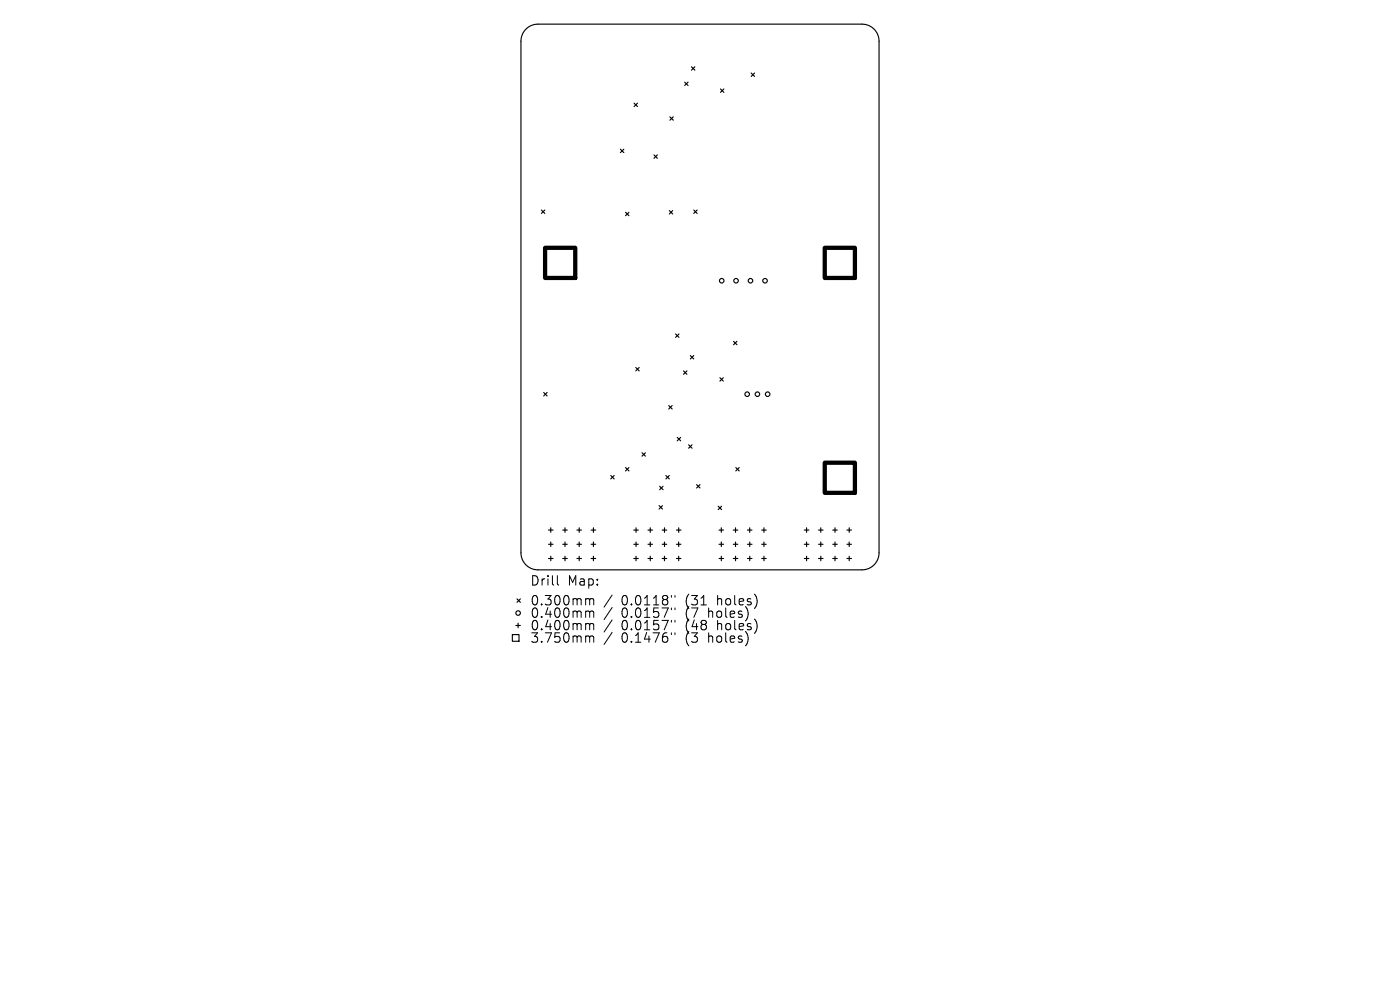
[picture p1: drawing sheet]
<svg xmlns="http://www.w3.org/2000/svg" width="297mm" height="210mm" viewBox="0 0 297 210" stroke-linecap="round" stroke-linejoin="round" font-family="sans-serif">
<defs><g id="words">
<g font-size="2.8">
<text x="112.4" y="124.5">Drill</text>
<text x="120.4" y="124.5">Map:</text>
<text x="112.4" y="128.7">0.300mm</text>
<text x="112.4" y="131.3">0.400mm</text>
<text x="131.8" y="128.7">0.0118&quot;</text>
<text x="131.8" y="131.3">0.0157&quot;</text>
<text x="145.6" y="128.7">(31</text>
<text x="145.6" y="131.3">(7</text>
<text x="150.5" y="131.3">holes)</text>
<text x="152.4" y="128.7">holes)</text>
<text x="112.4" y="134">0.400mm</text>
<text x="112.4" y="136.6">3.750mm</text>
<text x="131.8" y="134">0.0157&quot;</text>
<text x="131.8" y="136.6">0.1476&quot;</text>
<text x="145.6" y="134">(48</text>
<text x="145.6" y="136.6">(3</text>
<text x="150.5" y="136.6">holes)</text>
<text x="152.4" y="134">holes)</text>
</g>
</g></defs>
<g fill="none" stroke="#000" stroke-width=".24">
<path d="M111.6 6.2a3.6 3.6 0 0 1 2.5-1.1h68.8a3.6 3.6 0 0 1 3.6 3.6v108.6a3.6 3.6 0 0 1-3.6 3.6h-68.8a3.6 3.6 0 0 1-3.6-3.6v-108.6a3.6 3.6 0 0 1 1.1-2.5zM145.2 17.4l.8 .7M146 17.4l-.8 .7M146.7 14.2l.7 .7M147.4 14.2l-.7 .7M152.8 18.9l.8 .7M153.6 18.9l-.8 .7M159.4 15.5l.7 .7M160.1 15.5l-.7 .7M131.6 31.6l.7 .8M132.3 31.6l-.7 .8M134.5 21.9l.7 .7"/>
<path d="M135.2 21.9l-.7 .7M138.7 32.9l.8 .7M139.5 32.9l-.8 .7M142.1 24.8l.7 .7M142.8 24.8l-.7 .7M114.9 44.6l.7 .7M115.6 44.6l-.7 .7M132.7 45l.7 .8M133.4 45l-.7 .8M142 44.7l.7 .7M142.7 44.7l-.7 .7M147.2 44.6l.7 .7"/>
<path d="M147.9 44.6l-.7 .7M134.9 78l.7 .7M135.6 78l-.7 .7M143.3 70.8l.7 .8M144 70.8l-.7 .8M145 78.7l.7 .7M145.7 78.7l-.7 .7M146.5 75.4l.7 .7M147.2 75.4l-.7 .7M155.6 72.4l.7 .7M156.3 72.4l-.7 .7M115.3 83.3l.8 .7"/>
<path d="M116.1 83.3l-.8 .7M132.7 99.2l.7 .7M133.4 99.2l-.7 .7M136.2 96l.7 .8M136.9 96l-.7 .8M141.9 86l.7 .8M142.6 86l-.7 .8M143.7 92.8l.7 .7M144.4 92.8l-.7 .7M146.1 94.4l.7 .7M146.8 94.4l-.7 .7M152.7 80.1l.7 .7"/>
<path d="M153.4 80.1l-.7 .7M156.1 99.2l.7 .7M156.8 99.2l-.7 .7M116.4 112.4h.9M116.4 115.5h.9M116.4 118.5h.9M116.8 112v.9M116.8 115v.9M116.8 118v1M119.4 112.4h.9M119.4 115.5h.9M119.4 118.5h.9"/>
<path d="M119.9 112v.9M119.9 115v.9M119.9 118v1M122.4 112.4h1M122.4 115.5h1M122.4 118.5h1M122.9 112v.9M122.9 115v.9M122.9 118v1M125.4 112.4h1M125.4 115.5h1M125.4 118.5h1"/>
<path d="M125.9 112v.9M125.9 115v.9M125.9 118v1M129.6 100.9l.7 .7M130.3 100.9l-.7 .7M134.5 112.4h.9M134.5 115.5h.9M134.5 118.5h.9M134.9 112v.9M134.9 115v.9M134.9 118v1M137.5 112.4h.9"/>
<path d="M137.5 115.5h.9M137.5 118.5h.9M137.9 112v.9M137.9 115v.9M137.9 118v1M139.8 107.3l.7 .7M139.9 103.2l.8 .7M140.5 112.4h.9M140.5 115.5h.9M140.5 118.5h.9M140.5 107.3l-.7 .7M140.7 103.2l-.8 .7"/>
<path d="M141 112v.9M141 115v.9M141 118v1M141.3 100.9l.7 .7M142 100.9l-.7 .7M143.5 112.4h1M143.5 115.5h1M143.5 118.5h1M144 112v.9M144 115v.9M144 118v1M147.8 102.8l.7 .7"/>
<path d="M148.5 102.8l-.7 .7M152.4 107.4l.7 .7M152.5 112.4h1M152.5 115.5h1M152.5 118.5h1M153 112v.9M153 115v.9M153 118v1M153.1 107.4l-.7 .7M155.6 112.4h.9M155.6 115.5h.9M155.6 118.5h.9"/>
<path d="M156 112v.9M156 115v.9M156 118v1M158.6 112.4h.9M158.6 115.5h.9M158.6 118.5h.9M159.1 112v.9M159.1 115v.9M159.1 118v1M161.6 112.4h.9M161.6 115.5h.9M161.6 118.5h.9"/>
<path d="M162.1 112v.9M162.1 115v.9M162.1 118v1M170.6 112.4h1M170.6 115.5h1M170.6 118.5h1M171.1 112v.9M171.1 115v.9M171.1 118v1M173.6 112.4h1M173.6 115.5h1M173.6 118.5h1"/>
<path d="M174.1 112v.9M174.1 115v.9M174.1 118v1M176.7 112.4h.9M176.7 115.5h.9M176.7 118.5h.9M177.1 112v.9M177.1 115v.9M177.1 118v1M179.7 112.4h.9M179.7 115.5h.9M179.7 118.5h.9"/>
<path d="M180.2 112v.9M180.2 115v.9M180.2 118v1M108.7 134.6h1.4v1.4h-1.4zM109.4 132.7h1M109.7 127l.7 .8M109.9 132.2v1M110.4 127l-.7 .8"/>
<circle cx="153.1" cy="59.6" r=".48"/>
<circle cx="156.1" cy="59.6" r=".48"/>
<circle cx="159.2" cy="59.6" r=".48"/>
<circle cx="162.3" cy="59.6" r=".48"/>
<circle cx="158.5" cy="83.6" r=".48"/>
<circle cx="160.7" cy="83.6" r=".48"/>
<circle cx="162.9" cy="83.6" r=".48"/>
<circle cx="109.9" cy="130" r=".48"/>
</g>
<path d="M115.6 52.6h6.4v6.4h-6.4zM175 52.6h6.4v6.4h-6.4zM175 98.2h6.4v6.3h-6.4z" fill="none" stroke="#000" stroke-width=".9"/>
<g fill="none" stroke="#000" stroke-width=".21">
<path d="M118.2 122.1v1.7l.3 .3M124.5 127l.5 .1 .1 .2M124.5 129.6h.3l.3 .3M124.5 132.3h.3l.3 .3M124.5 134.9h.3l.3 .3M125.1 127.3l.3-.3 .5 .1 .1 1.2M125.1 127.3v1M125.1 129.9v1.1M125.1 132.6v1M125.1 135.2v1M125.1 129.9l.3-.3 .5 .1 .1 1.3M125.1 132.6l.3-.3 .5 .1 .1 1.2"/>
<path d="M125.1 135.2l.3-.3 .5 .1 .1 1.2M129.9 126.2l-1.8 2.6M129.9 128.9l-1.8 2.5M129.9 131.5l-1.8 2.6M129.9 134.1l-1.8 2.6M142.4 126.3v.4M142.4 129v.3M142.4 131.6v.4M142.4 134.2v.4M143.2 126.3v.4M143.2 129v.3M143.2 131.6v.4"/>
<path d="M143.2 134.2v.4"/>
</g>
<use href="#words"/>
</svg>
